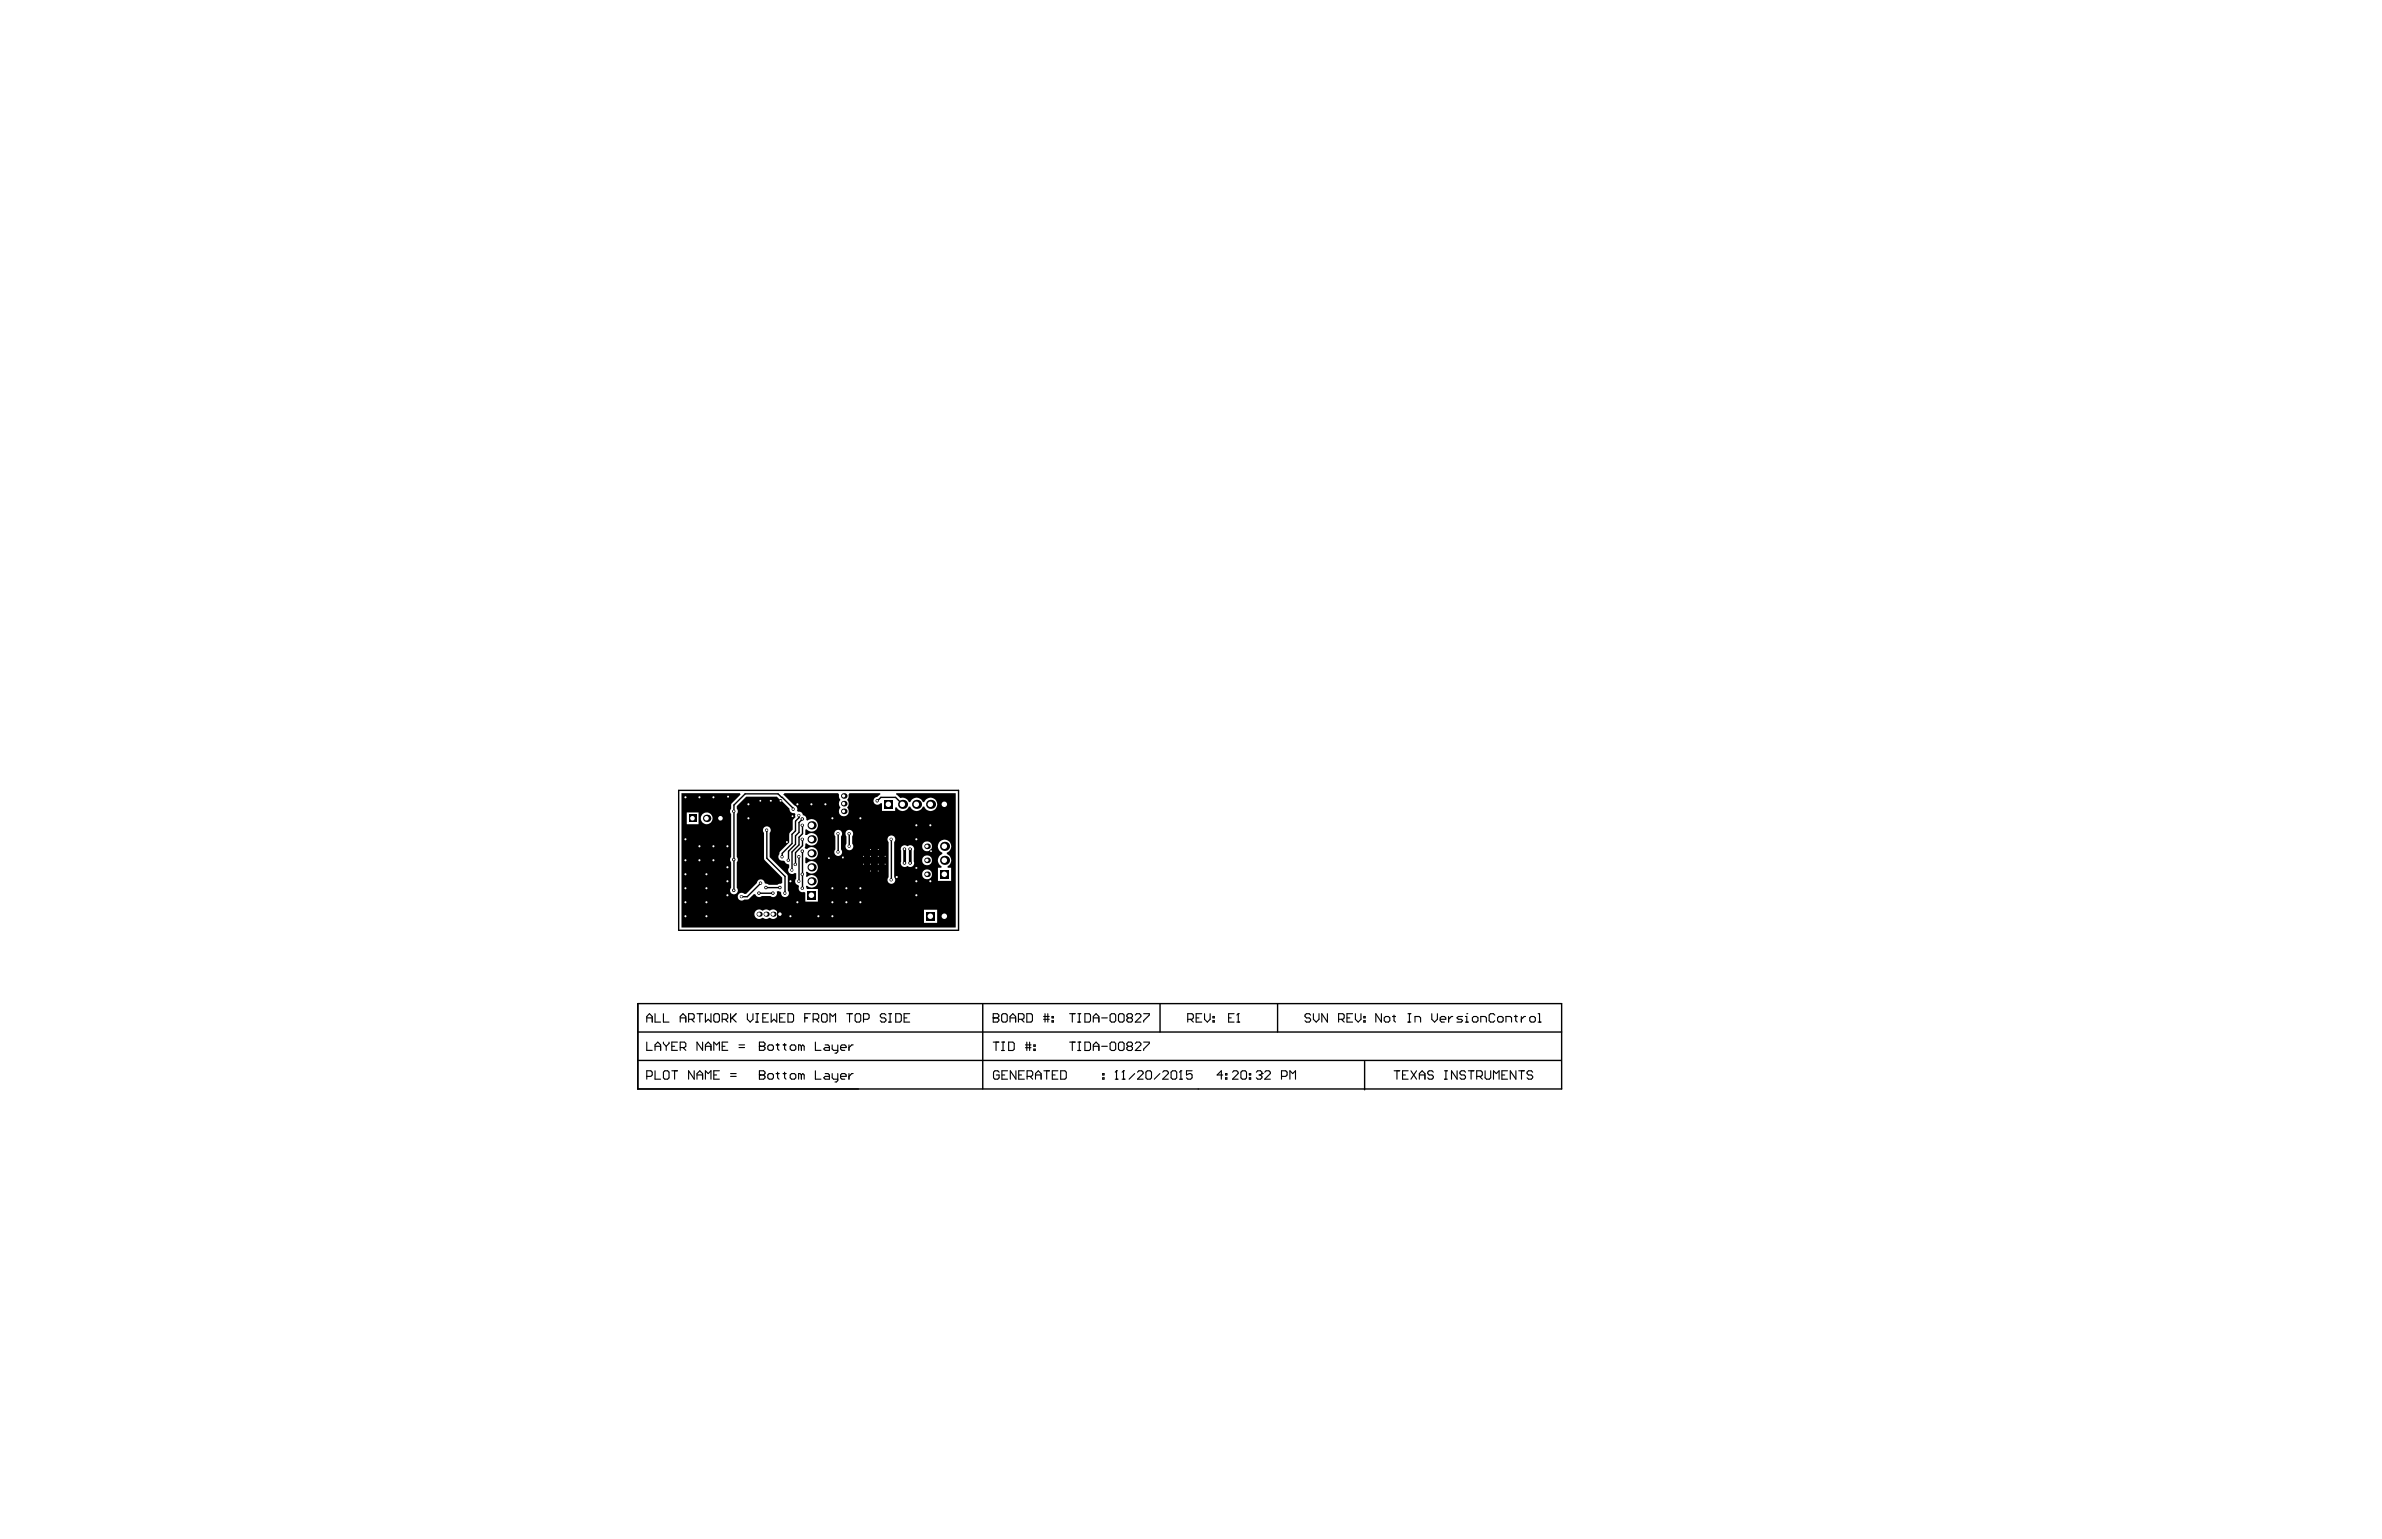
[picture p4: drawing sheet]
<svg xmlns="http://www.w3.org/2000/svg" width="432mm" height="279mm" viewBox="0 0 432 279" stroke-linecap="round" stroke-linejoin="round" font-family="sans-serif">
<g fill="none" stroke="#000" stroke-width=".25">
<path d="M123 143.3h50.8v25.4h-50.8zM139 150.5v5.1l3.3 3.3v3.1M143.8 146.7l-2.8-2.8h-5.9l-2.1 2.1v15.4M144.8 147.9v.4l-.6 .6v1.7l-.6 .7v1.6l-1.8 1.8v.7M144.8 155.4v4.4M145.5 152.2v1.1l-1.3 1.3v2.2M145.5 148.5l-.7 .6v1.8l-.6 .7v1.5l-1.3 1.2v1.7M145.5 149.6v1.6l-.7 .6v1.4l-1.2 1.3v3.4M145.5 154.3v6.8M151.9 151.2v3.3M153.9 151.2v2.2M159 145.2l.7-.6h2.6l1.3 1.2"/>
<path d="M161.6 152.2v7.3M137.6 162h2.5M137.9 160.1l-2.4 2.5h-1.1M138.9 160.9h2.5M115.6 182h167.5v15.5h-167.5zM115.6 192.3h167.4M115.6 187.1h167.5M178.1 182v15.5M210.3 182v5.1M231.6 182v5.1M247.4 192.5v5.1"/>
</g>
<g fill="none" stroke="#000" stroke-width=".2">
<path d="M117.2 184.6h1M117.2 185.3v-1l.5-.5 .5 .5v1M117.2 189v1.4h1M117.2 195.2h.8l.2-.3v-.5l-.2-.2h-.8v1.5M118.7 183.8v1.5h1.1M118.7 190.4v-.9l.5-.5 .6 .5v.9M118.7 194.2v1.5h1.1M118.7 189.7h1.1M120.3 183.8v1.5h1M120.3 189v.2l.5 .5M120.5 194.2h.5l.3 .2v1l-.3 .3h-.5l-.2-.3v-1zM120.8 189.7v.7"/>
<path d="M121.3 189v.2l-.5 .5M121.8 194.2h1M121.8 189.7h.5M122.3 194.2v1.5M122.8 189h-1v1.4h1M123.3 184.6h1M123.3 189.9h.8l.2-.2v-.5l-.2-.2h-.8v1.4M123.3 185.3v-1l.5-.5 .5 .5v1M123.8 189.9l.5 .5M124.8 184.8h.8l.2-.2v-.5l-.2-.3h-.8v1.5M125.3 184.8l.5 .5M125.8 194.2v1.5l-1-1.5v1.5"/>
<path d="M126.4 183.8h1M126.4 195.7v-1l.5-.5 .5 .5v1M126.4 194.9h1M126.9 183.8v1.5M127.4 189v1.4l-1-1.4v1.4M127.9 183.8v1.5l.5-.5 .5 .5v-1.5M127.9 190.4v-.9l.5-.5 .5 .5v.9M127.9 195.7v-1.5l.5 .5 .5-.5v1.5M127.9 189.7h1M129.4 194.9h.5M129.4 190.4v-1.4l.5 .5 .5-.5v1.4M129.6 183.8h.6l.2 .3v1l-.2 .2h-.6l-.2-.2v-1z"/>
<path d="M130.4 194.2h-1v1.5h1M130.9 184.8h.8l.2-.2v-.5l-.2-.3h-.8v1.5M130.9 189.7h.5M131.4 184.8l.5 .5M131.9 189h-1v1.4h1M132.4 195.2h1.1M132.4 194.7h1.1M132.4 183.8v1.5M132.7 184.6l.8 .7M133.5 183.8l-1.1 1M134 189.9h1M134 189.5h1"/>
<path d="M135.5 183.8v1l.5 .5 .5-.5v-1M137 185.3h.5M137 183.8h.5M137.3 183.8v1.5M137.7 194.9h.1M137.7 189.7h.1M137.7 194.2h.7l.3 .2v.3l-.3 .2 .3 .3v.2l-.3 .3h-.7zM137.7 194.9h.7M137.7 189h.7l.3 .2v.3l-.3 .2 .3 .2v.3l-.3 .2h-.7zM137.7 189.7h.7M138.3 184.6h.5M139.3 183.8h-1v1.5h1"/>
<path d="M139.4 194.7h.5l.3 .2v.5l-.3 .3h-.5l-.2-.3v-.5zM139.4 189.5h.5l.3 .2v.5l-.3 .2h-.5l-.2-.2v-.5zM139.8 183.8v1.5l.5-.5 .5 .5v-1.5M140.7 194.7h.5M140.7 189.5h.5M141 189.2v1l.2 .2M141 194.4v1l.2 .3M141.3 184.6h.5M142 194.7h.5M142 189.5h.5M142.2 189.2v1l.3 .2M142.2 194.4v1l.3 .3"/>
<path d="M142.3 183.8h-1v1.5h1M142.8 183.8h.8l.3 .3v1l-.3 .2h-.8zM143.5 194.7h.5l.3 .2v.5l-.3 .3h-.5l-.3-.3v-.5zM143.5 189.5h.5l.3 .2v.5l-.3 .2h-.5l-.3-.2v-.5zM145.3 194.9l-.3-.2h-.2v1M145.3 189.7l-.3-.2h-.2v.9M145.3 189.7v.7M145.3 194.9v.8M145.3 194.9l.2-.2 .3 .2v.8M145.3 189.7l.2-.2 .3 .2v.7M145.9 184.6h.5M146.9 183.8h-1v1.5"/>
<path d="M147.4 184.8h.8l.2-.2v-.5l-.2-.3h-.8v1.5M147.8 194.2v1.5h1M147.8 189v1.4h1M147.9 184.8l.5 .5M149.2 183.8h.5l.2 .3v1l-.2 .2h-.5l-.3-.2v-1zM149.6 194.7h.5l.2 .2v.8h-.7l-.3-.3 .3-.2h.7M149.6 189.5h.5l.2 .2v.7h-.7l-.3-.2 .3-.3h.7M150.4 185.3v-1.5l.6 .5 .5-.5v1.5M150.9 194.7v.7l.2 .3h.8M150.9 189.5v.7l.2 .2h.8M151.9 189.5v1.2l-.3 .3h-.2M151.9 194.7v1.2l-.3 .3h-.2"/>
<path d="M152.4 195.2h1v-.3l-.3-.2h-.5l-.2 .2v.5l.2 .3h.5M152.4 189.9h1v-.2l-.3-.2h-.5l-.2 .2v.5l.2 .2h.5M153.5 183.8h1M153.9 189.5v.9M153.9 194.7v1M154 183.8v1.5M154.7 194.7h-.3l-.5 .5M154.7 189.5h-.3l-.5 .4M155.3 183.8h.5l.2 .3v1l-.2 .2h-.5l-.3-.2v-1zM156.5 184.8h.8l.3-.2v-.5l-.3-.3h-.8v1.5M160.6 184.1l-.3-.3h-.5l-.2 .3v.2l.2 .3h.5l.3 .2v.3l-.3 .2h-.5l-.2-.2M161.1 185.3h.5"/>
<path d="M161.1 183.8h.5M161.4 183.8v1.5M162.4 183.8h.7l.3 .3v1l-.3 .2h-.7zM163.9 184.6h.5M164.9 183.8h-1v1.5h1M180.1 184.6h.1M180.1 183.8h.7l.3 .3v.2l-.3 .3 .3 .2v.3l-.3 .2h-.7zM180.1 184.6h.7M180.1 189h1M180.6 189v1.5M181.1 194.4l-.2-.2h-.5l-.3 .2v1l.3 .3h.5l.2-.3v-.5h-.5M181.6 189h.5"/>
<path d="M181.6 190.5h.5M181.6 194.9h.5M181.8 183.8h.5l.3 .3v1l-.3 .2h-.5l-.2-.2v-1zM181.8 189v1.5M182.6 194.2h-1v1.5h1M182.8 189h.8l.3 .2v1l-.3 .3h-.8zM183.1 184.6h1M183.1 185.3v-1l.5-.5 .5 .5v1M184.2 194.2v1.5l-1.1-1.5v1.5M184.6 184.8h.8l.2-.2v-.5l-.2-.3h-.8v1.5M184.7 194.9h.5M185.1 184.8l.5 .5"/>
<path d="M185.7 194.2h-1v1.5h1M185.9 189.5h1M185.9 190h1M186.1 183.8h.8l.3 .3v1l-.3 .2h-.8zM186.1 189v1.5M186.2 195.2h.8l.2-.3v-.5l-.2-.2h-.8v1.5M186.6 189v1.5M186.7 195.2l.5 .5M187.4 189.5h.3v.2h-.3zM187.4 190.2h.3v.3h-.3zM187.7 194.9h1M187.7 195.7v-1l.5-.5 .5 .5v1"/>
<path d="M189.2 184.3h1M189.2 184.8h1M189.2 194.2h1M189.4 183.8v1.5M189.7 194.2v1.5M189.9 183.8v1.5M190.7 185.1h.3v.2h-.3zM190.7 184.3h.3v.3h-.3zM190.8 194.9h.5M191.8 194.2h-1v1.5h1M192.3 194.2h.7l.3 .2v1l-.3 .3h-.7zM193.9 183.8h1"/>
<path d="M193.9 189h1M194.4 183.8v1.5M194.4 189v1.5M195.4 185.3h.5M195.4 183.8h.5M195.4 189h.5M195.4 190.5h.5M195.7 183.8v1.5M195.7 189v1.5M196.7 183.8h.7l.3 .3v1l-.3 .2h-.7zM196.7 189h.7l.3 .2v1l-.3 .3h-.7zM198.2 184.6h1"/>
<path d="M198.2 189.7h1M198.2 185.3v-1l.5-.5 .5 .5v1M198.2 190.5v-1l.5-.5 .5 .5v1M199.7 184.6h1M199.7 189.7h1M199.9 195.4h.2v.3h-.2zM199.9 194.7h.2v.2h-.2zM201.5 183.8h.5l.2 .3v1l-.2 .2h-.5l-.3-.2v-1zM201.5 189h.5l.2 .2v1l-.2 .3h-.5l-.3-.3v-1zM202.2 195.7h.5M202.4 194.2h.1M202.4 194.2v1.5"/>
<path d="M202.4 194.2l-.2 .2M203 183.8h.5l.3 .3v1l-.3 .2h-.5l-.2-.2v-1zM203 189h.5l.3 .2v1l-.3 .3h-.5l-.2-.3v-1zM203.4 195.7h.5M203.7 194.2h.1M203.7 194.2v1.5M203.7 194.2l-.3 .2M204.5 184.6l-.2 .2v.3l.2 .2h.5l.3-.2v-.3l-.3-.2M204.5 184.6l-.2-.3v-.2l.2-.3h.5l.3 .3v.2l-.3 .3M204.5 184.6h.5M204.5 189.7h.5M204.5 189.7l-.2-.2v-.3l.2-.2h.5l.3 .2v.3l-.3 .2"/>
<path d="M204.5 189.7l-.2 .3v.2l.2 .3h.5l.3-.3v-.2l-.3-.3M205.7 194.7l-1 1M205.8 184.1l.3-.3h.5l.2 .3v.2l-1 1h1M205.8 189.2l.3-.2h.5l.2 .2v.3l-1 1h1M206.2 194.4l.3-.2h.5l.2 .2v.3l-1 1h1M207.3 183.8h1v.3l-1 1v.2M207.3 189h1v.2l-1 1v.3M208 194.2h.5l.2 .2v1l-.2 .3h-.5l-.3-.3v-1zM210.3 194.7l-1.1 1M210.8 194.4l.2-.2h.5l.3 .2v.3l-1 1h1M212.5 194.2h.6l.2 .2v1l-.2 .3h-.6l-.2-.3v-1zM213.8 195.7h.5"/>
<path d="M214.1 194.2h.1M214.1 194.2v1.5M214.1 194.2l-.3 .2M215.3 184.8h.8l.2-.2v-.5l-.2-.3h-.8v1.5M215.8 184.8l.5 .5M216.1 194.2h-1v.7l.5-.2h.2l.3 .2v.5l-.3 .3h-.5l-.2-.3M216.8 184.6h.5M217.8 183.8h-1v1.5h1M218.4 183.8v1l.5 .5 .5-.5v-1M219.9 185.1h.2v.2h-.2zM219.9 184.3h.2v.3h-.2zM221.7 194.9h-1.1l.8-.7v1.5"/>
<path d="M222.2 195.4h.2v.3h-.2zM222.2 194.7h.2v.2h-.2zM222.7 184.6h.5M223.4 194.4l.3-.2h.5l.2 .2v.3l-1 1h1M223.7 183.8h-1v1.5h1M224.2 185.3h.5M224.5 183.8h.1M224.5 183.8v1.5M224.5 183.8l-.3 .3M225.2 194.2h.5l.3 .2v1l-.3 .3h-.5l-.3-.3v-1zM226.5 195.4h.2v.3h-.2zM226.5 194.7h.2v.2h-.2z"/>
<path d="M227.7 194.4l.3-.2h.5l.3 .2v.3M228.2 194.9h.3M228.5 194.9l.3 .3v.2l-.3 .3h-.5l-.3-.3M228.8 194.7h.1M228.8 194.7l-.3 .2M229.3 194.4l.2-.2h.5l.3 .2v.3l-1 1h1M232.3 195.2h.8l.2-.3v-.5l-.2-.2h-.8v1.5M233.8 195.7v-1.5l.5 .5 .5-.5v1.5M237.6 184.1l-.3-.3h-.5l-.2 .3v.2l.2 .3h.5l.3 .2v.3l-.3 .2h-.5l-.2-.2M238.1 183.8v1l.5 .5 .5-.5v-1M240.6 183.8v1.5l-1-1.5v1.5M242.7 184.8h.7l.3-.2v-.5l-.3-.3h-.7v1.5"/>
<path d="M243.2 184.8l.5 .5M244.2 184.6h.5M245.2 183.8h-1v1.5h1M245.7 183.8v1l.5 .5 .5-.5v-1M247.2 185.1h.3v.2h-.3zM247.2 184.3h.3v.3h-.3zM250.4 183.8v1.5l-1-1.5v1.5M251.2 184.3h.5l.2 .3v.5l-.2 .2h-.5l-.3-.2v-.5zM252.4 184.3h.6M252.7 184.1v1l.3 .2M252.7 194.2h1M253.2 194.2v1.5"/>
<path d="M254.2 194.9h.6M255.2 185.3h.5M255.2 183.8h.5M255.3 194.2h-1.1v1.5h1.1M255.5 183.8v1.5M255.8 194.2l1 1.5M256.5 185.3v-1h.8l.2 .3v.7M256.8 194.2l-1 1.5M257.3 194.9h1M257.3 195.7v-1l.5-.5 .5 .5v1M259.5 183.8v1l.6 .5 .5-.5v-1M259.8 194.4l-.2-.2h-.5l-.3 .2v.3l.3 .2h.5l.2 .3v.2l-.2 .3h-.5l-.3-.3"/>
<path d="M261.1 184.8h1v-.2l-.3-.3h-.5l-.2 .3v.5l.2 .2h.5M261.9 194.2h.5M261.9 195.7h.5M262.1 194.2v1.5M262.6 184.3v1M263.4 184.3h-.3l-.5 .5M264.1 194.2v1.5l-1-1.5v1.5M265.1 184.3h-.7l-.3 .3 .3 .2h.5l.2 .3-.2 .2h-.8M265.6 185.3h.5M265.6 184.3h.3v1M265.7 194.4l-.3-.2h-.5l-.3 .2v.3l.3 .2h.5l.3 .3v.2l-.3 .3h-.5l-.3-.3M265.9 183.8h.1"/>
<path d="M266.2 194.2h1M266.7 194.2v1.5M267.2 184.3h.5l.2 .3v.5l-.2 .2h-.5l-.3-.2v-.5zM267.7 195.2h.8l.2-.3v-.5l-.2-.2h-.8v1.5M268.2 195.2l.5 .5M268.4 185.3v-1h.8l.2 .3v.7M269.2 194.2v1.2l.3 .3h.5l.2-.3v-1.2M270.7 195.7v-1.5l.5 .5 .6-.5v1.5M271 184.1l-.3-.3h-.5l-.3 .3v1l.3 .2h.5l.3-.2M271.7 184.3h.5l.3 .3v.5l-.3 .2h-.5l-.2-.2v-.5zM272.3 194.9h.5M273 185.3v-1h.8l.2 .3v.7"/>
<path d="M273.3 194.2h-1v1.5h1M274.5 184.3h.5M274.8 184.1v1l.2 .2M274.8 194.2v1.5l-1-1.5v1.5M275.3 194.2h1M275.8 184.3v1M275.8 194.2v1.5M276.5 184.3h-.2l-.5 .5M277.6 184.3h.5l.2 .3v.5l-.2 .2h-.5l-.3-.2v-.5zM277.8 194.4l-.2-.2h-.5l-.3 .2v.3l.3 .2h.5l.2 .3v.2l-.2 .3h-.5l-.3-.3M278.8 185.3h.5M278.8 183.8h.3v1.5"/>
</g>
<g fill="#000">
<path d="M123.5 143.8h10.6l.1 .3-1.6 1.7a1.24 1.24 0 0 1-.2 1.1v.4l.1 .3v7.8l-.2 .5 .2 .4v4.7a.7 .7 0 0 0 .1 1 .7 .7 0 0 0 .9 0 .7 .7 0 0 0 .1-1v-4.7l.2-.4-.2-.5v-7.8l.2-.5-.2-.5v-.4l1.7-1.8h5.5l2.3 2.3 .2 .5 .7 .2 .2 .2v.6l-.5 .5v1.7l-.6 .7v1.6l-1.7 1.7-.1 .5a.7 .7 0 0 0-.1 .8 .7 .7 0 0 0 .8 .3l.3 .2 .1 .3 .7 .3v.5a.71 .71 0 0 0 0 1 .71 .71 0 0 0 1 0l.2 .1v.9a.69 .69 0 0 0 .4 1.2l.1 .2a.69 .69 0 0 0 .1 .8 .69 .69 0 0 0 .8 .2l.3 .2v1.6h2.3v-2.3h-2l-.2-.5 .2-.1a1.14 1.14 0 0 0 1.6 0 1.14 1.14 0 0 0 0-1.6 1.14 1.14 0 0 0-1.6 0l-.2-.1 .1-.4-.1-.3 .2-.2a1.14 1.14 0 0 0 1.6 .1 1.14 1.14 0 0 0 0-1.7 1.14 1.14 0 0 0-1.7 .2l-.2-.1v-1l.2-.1 .1 .1a1.14 1.14 0 0 0 1.6 0 1.14 1.14 0 0 0 0-1.6 1.14 1.14 0 0 0-1.6 0h-.3l-.1-.2 .1-.7 .2-.1 .1 .1a1.14 1.14 0 0 0 1.6 0 1.14 1.14 0 0 0 0-1.6 1.14 1.14 0 0 0-1.6 0h-.3v-1h.2a1.13 1.13 0 0 0 1.6 .1 1.13 1.13 0 0 0 .2-1.6 1.13 1.13 0 0 0-1.6-.1l-.2-.1-.2-.7-.5-.2-.2-.4-.6-.2-.2-.2v-.4l-.2-.4-2.3-2.1 .2-.3h9.7l.4 1.2-.2 .7 .2 .7a.95 .95 0 0 0 0 1.3 .95 .95 0 0 0 1.3 0 .95 .95 0 0 0 0-1.3l.2-.7-.2-.7 .4-1.2h5.6v.3l-.6 .4a.71 .71 0 0 0-.6 1 .71 .71 0 0 0 1.2 .1l.3 .1v1.3h2.4v-.6h.2a1.21 1.21 0 0 0 1.2 .7 1.21 1.21 0 0 0 1.1-.9h.2l.1 .3a1.2 1.2 0 0 0 1.2 .6 1.2 1.2 0 0 0 1-.9h.2l.1 .3a1.21 1.21 0 0 0 1.9 .2 1.21 1.21 0 0 0-.2-1.9 1.21 1.21 0 0 0-1.8 .6h-.2l-.1-.2a1.2 1.2 0 0 0-1.2-.6 1.2 1.2 0 0 0-1 .8h-.2l-.1-.2a1.22 1.22 0 0 0-1.5-.5l-.8-.6 .1-.3h10.8v24.4h-49.8zM124.5 147.3v2.1h2.1v-2.1zM127 148.4a1.1 1.1 0 0 0 2.2 0 1.1 1.1 0 0 0-2.2 0zM163.5 153.5l-.2 .5 .1 2.2a.7 .7 0 0 0 .2 .9 .7 .7 0 0 0 .9-.1 .7 .7 0 0 0 .9 .1 .7 .7 0 0 0 .2-.9v-2a.7 .7 0 0 0-.2-.8 .7 .7 0 0 0-.9 .1l-.5-.2zM153.5 150.7l-.2 .5 .1 .5v1.3a.7 .7 0 0 0 .1 1 .7 .7 0 0 0 1 0 .7 .7 0 0 0 0-1v-1.3a.71 .71 0 0 0 0-1 .71 .71 0 0 0-1 0zM167.2 153.5a.9 .9 0 0 0 1.8 0 .9 .9 0 0 0-1.8 0zM151.4 150.7l-.2 .5 .2 .5v2.3a.7 .7 0 0 0 .1 1 .7 .7 0 0 0 .9 0 .7 .7 0 0 0 .1-1v-2.3a.71 .71 0 0 0-.1-1 .71 .71 0 0 0-1 0zM167.2 156a.9 .9 0 0 0 1.8 0 .9 .9 0 0 0-1.8 0zM167.2 158.5a.9 .9 0 0 0 1.8 0 .9 .9 0 0 0-1.8 0zM170.4 152.6a1.23 1.23 0 0 0 .4 2v.3a1.21 1.21 0 0 0-.8 1 1.21 1.21 0 0 0 .7 1.2l-.1 .2h-.6v2.4h2.4v-2.4h-.6v-.2a1.21 1.21 0 0 0 .6-1.2 1.21 1.21 0 0 0-.8-1v-.3a1.21 1.21 0 0 0 .6-1.8 1.21 1.21 0 0 0-1.8-.2zM161.1 151.7l-.2 .5 .2 .5v6.4a.7 .7 0 0 0 0 1 .7 .7 0 0 0 1 0 .7 .7 0 0 0 0-1v-6.4a.71 .71 0 0 0 0-1 .71 .71 0 0 0-1 0zM138.5 150l-.2 .5 .2 .5v4.8l3.3 3.3v1l-.3 .2-.6 .1h-1.5a1.24 1.24 0 0 1-1-.8 .7 .7 0 0 0-.7-.1 .7 .7 0 0 0-.5 .6l-1.9 2h-.4a.7 .7 0 0 0-1 0 .7 .7 0 0 0 0 1 .7 .7 0 0 0 1 0h.8l1-1 .3 .1a.69 .69 0 0 0 1.1 .3h1.6a.71 .71 0 0 0 .9 0 .71 .71 0 0 0 .2-.8l.3-.2 .3 .2 .2 .2a.7 .7 0 0 0 .9 .7 .7 .7 0 0 0 .3-1.1v-2.8l-3.3-3.3v-4.4a.71 .71 0 0 0 0-1 .71 .71 0 0 0-1 0zM137 165.2a.88 .88 0 0 0 0 1.2 .88 .88 0 0 0 1.2 0l.5 .2h.4a.51 .51 0 0 1 .8 0 .88 .88 0 0 0 1.1-1.1 .88 .88 0 0 0-1.5-.4l-.4-.2h-.4a.51 .51 0 0 1-.9 0h-.4zM167.5 164.9v2.4h2.4v-2.4z"/>
<circle cx="160.5" cy="156.7" r=".24"/>
</g>
<path d="M164 154v2.5M165 154v2.5" fill="none" stroke="#000" stroke-width=".51"/>
<circle cx="160.5" cy="156.7" r=".09" fill="#fff"/>
<circle cx="156.5" cy="156.7" r=".24" fill="#000"/>
<circle cx="156.5" cy="156.7" r=".09" fill="#fff"/>
<circle cx="156.5" cy="155.3" r=".24" fill="#000"/>
<circle cx="156.5" cy="155.3" r=".09" fill="#fff"/>
<circle cx="160.5" cy="155.3" r=".24" fill="#000"/>
<circle cx="160.5" cy="155.3" r=".09" fill="#fff"/>
<circle cx="159.2" cy="156.7" r=".24" fill="#000"/>
<circle cx="159.2" cy="156.7" r=".09" fill="#fff"/>
<circle cx="159.2" cy="155.3" r=".24" fill="#000"/>
<circle cx="159.2" cy="155.3" r=".09" fill="#fff"/>
<circle cx="159.2" cy="157.9" r=".24" fill="#000"/>
<circle cx="159.2" cy="157.9" r=".09" fill="#fff"/>
<circle cx="159.2" cy="154" r=".24" fill="#000"/>
<circle cx="159.2" cy="154" r=".09" fill="#fff"/>
<circle cx="157.8" cy="154" r=".24" fill="#000"/>
<circle cx="157.8" cy="154" r=".09" fill="#fff"/>
<circle cx="157.8" cy="157.9" r=".24" fill="#000"/>
<circle cx="157.8" cy="157.9" r=".09" fill="#fff"/>
<circle cx="157.8" cy="155.3" r=".24" fill="#000"/>
<circle cx="157.8" cy="155.3" r=".09" fill="#fff"/>
<circle cx="157.8" cy="156.7" r=".24" fill="#000"/>
<circle cx="157.8" cy="156.7" r=".09" fill="#fff"/>
<circle cx="145.4" cy="154.3" r=".32" fill="#000"/>
<circle cx="145.4" cy="154.3" r=".16" fill="#fff"/>
<circle cx="145.5" cy="158.5" r=".31" fill="#000"/>
<circle cx="145.4" cy="158.5" r=".18" fill="#fff"/>
<circle cx="145.5" cy="161.1" r=".31" fill="#000"/>
<circle cx="145.4" cy="161.1" r=".18" fill="#fff"/>
<circle cx="144.8" cy="159.8" r=".29" fill="#000"/>
<circle cx="144.8" cy="159.8" r=".19" fill="#fff"/>
<circle cx="144.8" cy="155.3" r=".3" fill="#000"/>
<circle cx="144.8" cy="155.3" r=".18" fill="#fff"/>
<circle cx="145.5" cy="152.2" r=".31" fill="#000"/>
<circle cx="145.4" cy="152.2" r=".18" fill="#fff"/>
<circle cx="144.2" cy="156.7" r=".31" fill="#000"/>
<circle cx="144.2" cy="156.8" r=".18" fill="#fff"/>
<circle cx="145.5" cy="149.6" r=".31" fill="#000"/>
<circle cx="145.4" cy="149.6" r=".18" fill="#fff"/>
<circle cx="143.5" cy="157.8" r=".29" fill="#000"/>
<circle cx="143.5" cy="157.8" r=".19" fill="#fff"/>
<circle cx="145.4" cy="148.5" r=".32" fill="#000"/>
<circle cx="145.4" cy="148.5" r=".16" fill="#fff"/>
<circle cx="142.9" cy="156" r=".31" fill="#000"/>
<circle cx="142.9" cy="156" r=".18" fill="#fff"/>
<circle cx="165" cy="156.5" r=".31" fill="#000"/>
<circle cx="165" cy="156.5" r=".18" fill="#fff"/>
<circle cx="164" cy="156.5" r=".31" fill="#000"/>
<circle cx="163.9" cy="156.5" r=".18" fill="#fff"/>
<circle cx="164" cy="154" r=".31" fill="#000"/>
<circle cx="163.9" cy="154" r=".18" fill="#fff"/>
<circle cx="165" cy="154" r=".31" fill="#000"/>
<circle cx="165" cy="154" r=".18" fill="#fff"/>
<circle cx="159" cy="145.2" r=".3" fill="#000"/>
<circle cx="159" cy="145.2" r=".18" fill="#fff"/>
<circle cx="144.8" cy="147.9" r=".29" fill="#000"/>
<circle cx="144.8" cy="147.9" r=".19" fill="#fff"/>
<circle cx="141.7" cy="155.3" r=".3" fill="#000"/>
<circle cx="141.8" cy="155.3" r=".18" fill="#fff"/>
<circle cx="141.4" cy="160.9" r=".32" fill="#000"/>
<circle cx="141.4" cy="160.9" r=".16" fill="#fff"/>
<circle cx="138.8" cy="160.9" r=".32" fill="#000"/>
<circle cx="138.8" cy="160.9" r=".16" fill="#fff"/>
<circle cx="161.5" cy="152.2" r=".29" fill="#000"/>
<circle cx="161.5" cy="152.2" r=".19" fill="#fff"/>
<circle cx="153.9" cy="151.2" r=".3" fill="#000"/>
<circle cx="153.9" cy="151.2" r=".18" fill="#fff"/>
<circle cx="151.9" cy="151.2" r=".29" fill="#000"/>
<circle cx="151.9" cy="151.2" r=".19" fill="#fff"/>
<circle cx="153.9" cy="153.4" r=".29" fill="#000"/>
<circle cx="153.9" cy="153.4" r=".19" fill="#fff"/>
<circle cx="151.9" cy="154.5" r=".3" fill="#000"/>
<circle cx="151.9" cy="154.5" r=".18" fill="#fff"/>
<circle cx="139.7" cy="145.2" r=".3" fill="#000"/>
<circle cx="139.7" cy="145.2" r=".18" fill="#fff"/>
<circle cx="141.5" cy="145.2" r=".3" fill="#000"/>
<circle cx="141.5" cy="145.2" r=".18" fill="#fff"/>
<circle cx="137.8" cy="145.2" r=".32" fill="#000"/>
<circle cx="137.8" cy="145.2" r=".16" fill="#fff"/>
<circle cx="143.8" cy="146.7" r=".3" fill="#000"/>
<circle cx="143.8" cy="146.7" r=".18" fill="#fff"/>
<circle cx="137.9" cy="160.1" r=".3" fill="#000"/>
<circle cx="137.9" cy="160.1" r=".18" fill="#fff"/>
<circle cx="133" cy="161.4" r=".32" fill="#000"/>
<circle cx="133" cy="161.4" r=".16" fill="#fff"/>
<circle cx="134.4" cy="162.6" r=".29" fill="#000"/>
<circle cx="134.4" cy="162.6" r=".19" fill="#fff"/>
<circle cx="137.6" cy="161.9" r=".32" fill="#000"/>
<circle cx="137.6" cy="161.9" r=".16" fill="#fff"/>
<circle cx="140.1" cy="161.9" r=".32" fill="#000"/>
<circle cx="140.1" cy="161.9" r=".16" fill="#fff"/>
<circle cx="133" cy="155.9" r=".32" fill="#000"/>
<circle cx="133" cy="155.9" r=".16" fill="#fff"/>
<circle cx="133" cy="147.1" r=".31" fill="#000"/>
<circle cx="133" cy="147.1" r=".18" fill="#fff"/>
<circle cx="142.3" cy="161.9" r=".3" fill="#000"/>
<circle cx="142.3" cy="161.9" r=".18" fill="#fff"/>
<circle cx="139" cy="150.5" r=".3" fill="#000"/>
<circle cx="139" cy="150.5" r=".18" fill="#fff"/>
<circle cx="166.1" cy="149.6" r=".29" fill="#000"/>
<circle cx="166.1" cy="149.6" r=".19" fill="#fff"/>
<circle cx="166.1" cy="152.2" r=".29" fill="#000"/>
<circle cx="166.1" cy="152.2" r=".19" fill="#fff"/>
<circle cx="168.6" cy="149.6" r=".29" fill="#000"/>
<circle cx="168.6" cy="149.6" r=".19" fill="#fff"/>
<circle cx="166.1" cy="159.8" r=".29" fill="#000"/>
<circle cx="166.1" cy="159.8" r=".19" fill="#fff"/>
<circle cx="168.6" cy="159.8" r=".29" fill="#000"/>
<circle cx="168.6" cy="159.8" r=".19" fill="#fff"/>
<circle cx="166.1" cy="162.3" r=".29" fill="#000"/>
<circle cx="166.1" cy="162.3" r=".19" fill="#fff"/>
<circle cx="156" cy="161.1" r=".29" fill="#000"/>
<circle cx="156" cy="161.1" r=".19" fill="#fff"/>
<circle cx="153.4" cy="161.1" r=".29" fill="#000"/>
<circle cx="153.4" cy="161.1" r=".19" fill="#fff"/>
<circle cx="150.9" cy="161.1" r=".29" fill="#000"/>
<circle cx="150.9" cy="161.1" r=".19" fill="#fff"/>
<circle cx="150.9" cy="163.6" r=".29" fill="#000"/>
<circle cx="150.9" cy="163.6" r=".19" fill="#fff"/>
<circle cx="153.4" cy="163.6" r=".29" fill="#000"/>
<circle cx="153.4" cy="163.6" r=".19" fill="#fff"/>
<circle cx="156" cy="163.6" r=".29" fill="#000"/>
<circle cx="156" cy="163.6" r=".19" fill="#fff"/>
<circle cx="150.9" cy="166.1" r=".29" fill="#000"/>
<circle cx="150.9" cy="166.1" r=".19" fill="#fff"/>
<circle cx="148.4" cy="166.1" r=".29" fill="#000"/>
<circle cx="148.4" cy="166.1" r=".19" fill="#fff"/>
<circle cx="144.6" cy="163.6" r=".29" fill="#000"/>
<circle cx="144.6" cy="163.6" r=".19" fill="#fff"/>
<circle cx="144.6" cy="145.8" r=".29" fill="#000"/>
<circle cx="144.6" cy="145.8" r=".19" fill="#fff"/>
<circle cx="147.1" cy="145.8" r=".29" fill="#000"/>
<circle cx="147.1" cy="145.8" r=".19" fill="#fff"/>
<circle cx="149.6" cy="145.8" r=".29" fill="#000"/>
<circle cx="149.6" cy="145.8" r=".19" fill="#fff"/>
<circle cx="150.9" cy="148.4" r=".29" fill="#000"/>
<circle cx="150.9" cy="148.4" r=".19" fill="#fff"/>
<circle cx="156" cy="148.4" r=".29" fill="#000"/>
<circle cx="156" cy="148.4" r=".19" fill="#fff"/>
<circle cx="135.7" cy="145.8" r=".29" fill="#000"/>
<circle cx="135.7" cy="145.8" r=".19" fill="#fff"/>
<circle cx="135.7" cy="148.4" r=".29" fill="#000"/>
<circle cx="135.7" cy="148.4" r=".19" fill="#fff"/>
<circle cx="131.9" cy="153.4" r=".29" fill="#000"/>
<circle cx="131.9" cy="153.4" r=".19" fill="#fff"/>
<circle cx="131.9" cy="157.2" r=".29" fill="#000"/>
<circle cx="131.9" cy="157.2" r=".19" fill="#fff"/>
<circle cx="131.9" cy="159.8" r=".29" fill="#000"/>
<circle cx="131.9" cy="159.8" r=".19" fill="#fff"/>
<circle cx="131.9" cy="162.3" r=".29" fill="#000"/>
<circle cx="131.9" cy="162.3" r=".19" fill="#fff"/>
<circle cx="129.3" cy="153.4" r=".29" fill="#000"/>
<circle cx="129.3" cy="153.4" r=".19" fill="#fff"/>
<circle cx="126.8" cy="156" r=".29" fill="#000"/>
<circle cx="126.8" cy="156" r=".19" fill="#fff"/>
<circle cx="126.8" cy="153.4" r=".29" fill="#000"/>
<circle cx="126.8" cy="153.4" r=".19" fill="#fff"/>
<circle cx="129.3" cy="156" r=".29" fill="#000"/>
<circle cx="129.3" cy="156" r=".19" fill="#fff"/>
<circle cx="124.3" cy="152.2" r=".29" fill="#000"/>
<circle cx="124.3" cy="152.2" r=".19" fill="#fff"/>
<circle cx="124.3" cy="156" r=".29" fill="#000"/>
<circle cx="124.3" cy="156" r=".19" fill="#fff"/>
<circle cx="124.3" cy="158.5" r=".29" fill="#000"/>
<circle cx="124.3" cy="158.5" r=".19" fill="#fff"/>
<circle cx="124.3" cy="161.1" r=".29" fill="#000"/>
<circle cx="124.3" cy="161.1" r=".19" fill="#fff"/>
<circle cx="124.3" cy="163.6" r=".29" fill="#000"/>
<circle cx="124.3" cy="163.6" r=".19" fill="#fff"/>
<circle cx="124.3" cy="166.1" r=".29" fill="#000"/>
<circle cx="124.3" cy="166.1" r=".19" fill="#fff"/>
<circle cx="128.1" cy="166.1" r=".29" fill="#000"/>
<circle cx="128.1" cy="166.1" r=".19" fill="#fff"/>
<circle cx="128.1" cy="163.6" r=".29" fill="#000"/>
<circle cx="128.1" cy="163.6" r=".19" fill="#fff"/>
<circle cx="128.1" cy="161.1" r=".29" fill="#000"/>
<circle cx="128.1" cy="161.1" r=".19" fill="#fff"/>
<circle cx="128.1" cy="158.5" r=".29" fill="#000"/>
<circle cx="128.1" cy="158.5" r=".19" fill="#fff"/>
<circle cx="143.3" cy="166.1" r=".29" fill="#000"/>
<circle cx="143.3" cy="166.1" r=".19" fill="#fff"/>
<circle cx="143.3" cy="159.8" r=".29" fill="#000"/>
<circle cx="143.3" cy="159.8" r=".19" fill="#fff"/>
<circle cx="162.6" cy="159" r=".29" fill="#000"/>
<circle cx="162.6" cy="159" r=".19" fill="#fff"/>
<circle cx="166.1" cy="157.4" r=".3" fill="#000"/>
<circle cx="166.1" cy="157.4" r=".18" fill="#fff"/>
<circle cx="168.8" cy="154.3" r=".32" fill="#000"/>
<circle cx="168.8" cy="154.3" r=".16" fill="#fff"/>
<circle cx="150.3" cy="155.6" r=".32" fill="#000"/>
<circle cx="150.3" cy="155.6" r=".16" fill="#fff"/>
<circle cx="152.8" cy="155.5" r=".31" fill="#000"/>
<circle cx="152.8" cy="155.5" r=".18" fill="#fff"/>
<circle cx="143.7" cy="148" r=".32" fill="#000"/>
<circle cx="143.7" cy="148" r=".16" fill="#fff"/>
<circle cx="142.7" cy="152.7" r=".31" fill="#000"/>
<circle cx="142.6" cy="152.7" r=".18" fill="#fff"/>
<circle cx="124.3" cy="144.6" r=".29" fill="#000"/>
<circle cx="124.3" cy="144.6" r=".19" fill="#fff"/>
<circle cx="126.8" cy="144.6" r=".29" fill="#000"/>
<circle cx="126.8" cy="144.6" r=".19" fill="#fff"/>
<circle cx="129.3" cy="144.6" r=".29" fill="#000"/>
<circle cx="129.3" cy="144.6" r=".19" fill="#fff"/>
<circle cx="132" cy="144.4" r=".3" fill="#000"/>
<circle cx="132" cy="144.4" r=".18" fill="#fff"/>
<circle cx="161.5" cy="159.5" r=".29" fill="#000"/>
<circle cx="161.5" cy="159.5" r=".19" fill="#fff"/>
<circle cx="138.9" cy="165.8" r=".47" fill="#000"/>
<circle cx="138.8" cy="165.7" r=".32" fill="#fff"/>
<path d="M140.9 165.3h1v.9h-1z" fill-rule="evenodd" fill="#000"/>
<circle cx="141.4" cy="165.7" r=".32" fill="#fff"/>
<circle cx="147.1" cy="159.8" r=".75" fill="#000"/>
<circle cx="147.1" cy="159.8" r=".49" fill="#fff"/>
<circle cx="147.1" cy="149.6" r=".75" fill="#000"/>
<circle cx="147.1" cy="149.6" r=".49" fill="#fff"/>
<circle cx="153" cy="145.7" r=".51" fill="#000"/>
<circle cx="152.9" cy="145.7" r=".3" fill="#fff"/>
<circle cx="130.6" cy="148.4" r=".67" fill="#000"/>
<circle cx="130.6" cy="148.4" r=".42" fill="#fff"/>
<path d="M146.4 161.6h1.5v1.5h-1.5z" fill-rule="evenodd" fill="#000"/>
<circle cx="147.1" cy="162.3" r=".49" fill="#fff"/>
<circle cx="147.1" cy="154.7" r=".75" fill="#000"/>
<circle cx="147.1" cy="154.7" r=".49" fill="#fff"/>
<circle cx="147.1" cy="152.2" r=".75" fill="#000"/>
<circle cx="147.1" cy="152.2" r=".49" fill="#fff"/>
<circle cx="153" cy="144.3" r=".51" fill="#000"/>
<circle cx="152.9" cy="144.3" r=".29" fill="#fff"/>
<circle cx="153" cy="147.1" r=".51" fill="#000"/>
<circle cx="152.9" cy="147.1" r=".29" fill="#fff"/>
<circle cx="147.1" cy="157.3" r=".75" fill="#000"/>
<circle cx="147.1" cy="157.2" r=".49" fill="#fff"/>
<circle cx="137.6" cy="165.8" r=".47" fill="#000"/>
<circle cx="137.6" cy="165.7" r=".32" fill="#fff"/>
<circle cx="140.1" cy="165.8" r=".47" fill="#000"/>
<circle cx="140.1" cy="165.7" r=".32" fill="#fff"/>
<path d="M160.3 145h1.6v1.7h-1.6z" fill-rule="evenodd" fill="#000"/>
<circle cx="161" cy="145.8" r=".49" fill="#fff"/>
<circle cx="168.1" cy="156" r=".51" fill="#000"/>
<circle cx="168" cy="156" r=".31" fill="#fff"/>
<circle cx="168.1" cy="153.5" r=".51" fill="#000"/>
<circle cx="168" cy="153.4" r=".31" fill="#fff"/>
<circle cx="166.2" cy="145.8" r=".82" fill="#000"/>
<circle cx="166.1" cy="145.8" r=".49" fill="#fff"/>
<circle cx="168.7" cy="145.8" r=".82" fill="#000"/>
<circle cx="168.6" cy="145.8" r=".49" fill="#fff"/>
<circle cx="128.1" cy="148.4" r=".67" fill="#000"/>
<circle cx="128.1" cy="148.4" r=".42" fill="#fff"/>
<path d="M124.9 147.7h1.3v1.4h-1.3z" fill-rule="evenodd" fill="#000"/>
<circle cx="125.5" cy="148.4" r=".42" fill="#fff"/>
<circle cx="168.1" cy="158.5" r=".51" fill="#000"/>
<circle cx="168" cy="158.5" r=".31" fill="#fff"/>
<path d="M167.9 165.3h1.6v1.7h-1.6z" fill-rule="evenodd" fill="#000"/>
<circle cx="168.6" cy="166.1" r=".49" fill="#fff"/>
<circle cx="163.6" cy="145.8" r=".82" fill="#000"/>
<circle cx="163.6" cy="145.8" r=".49" fill="#fff"/>
<circle cx="171.2" cy="145.8" r=".82" fill="#000"/>
<circle cx="171.2" cy="145.8" r=".49" fill="#fff"/>
<circle cx="171.2" cy="156" r=".82" fill="#000"/>
<circle cx="171.2" cy="156" r=".49" fill="#fff"/>
<circle cx="171.2" cy="153.5" r=".82" fill="#000"/>
<circle cx="171.2" cy="153.4" r=".49" fill="#fff"/>
<path d="M170.4 157.7h1.6v1.6h-1.6z" fill-rule="evenodd" fill="#000"/>
<circle cx="171.2" cy="158.5" r=".49" fill="#fff"/>
<circle cx="171.2" cy="166.1" r=".82" fill="#000"/>
<circle cx="171.2" cy="166.1" r=".49" fill="#fff"/>
</svg>
